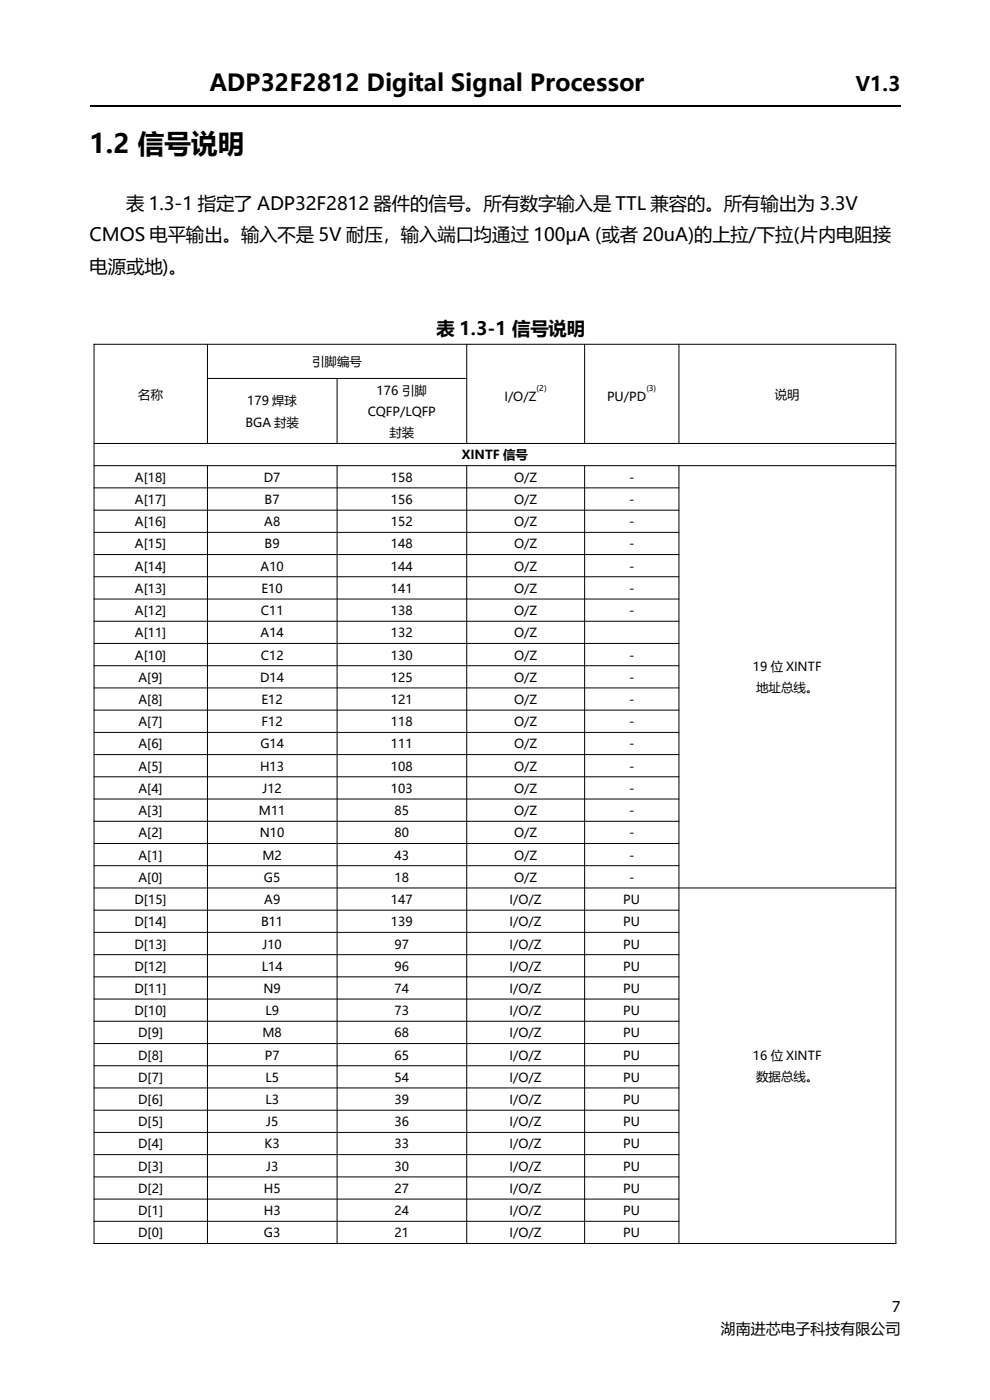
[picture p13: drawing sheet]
<svg xmlns="http://www.w3.org/2000/svg" width="210mm" height="297mm" viewBox="0 0 210 297" stroke-linecap="round" stroke-linejoin="round" font-family="sans-serif">
<defs><g id="words">
<text font-size="5.6" x="19" y="32.5">1.2 信号说明</text>
<text font-size="5" x="44.4" y="19.4">ADP32F2812 Digital Signal Processor</text>
<text font-size="4.2" x="181.6" y="19.4">V1.3</text>
<g font-size="3.9">
<text x="26.8" y="44.5">表 1.3-1 指定了 ADP32F2812 器件的信号。所有数字输入是 TTL 兼容的。所有输出为 3.3V</text>
<text x="19" y="51.2">CMOS 电平输出。输入不是 5V 耐压，输入端口均通过 100μA (或者 20uA)的上拉/下拉(片内电阻接</text>
<text x="19" y="57.8">电源或地)。</text>
<text x="92.6" y="71.1">表 1.3-1 信号说明</text>
</g>
<g font-size="3.2">
<text x="189.3" y="278.4">7</text>
<text x="152.9" y="283">湖南进芯电子科技有限公司</text>
</g>
<g font-size="2.6">
<text x="66.2" y="77.7">引脚编号</text>
<text x="79.9" y="83.7">176 引脚</text>
<text x="29.3" y="84.6">名称</text>
<text x="52.5" y="86">179 焊球</text>
<text x="78" y="88.2">CQFP/LQFP</text>
<text x="107" y="85.1">I/O/Z</text>
<text x="128.8" y="85.1">PU/PD</text>
<text x="164.4" y="84.6">说明</text>
<text x="52.1" y="90.5">BGA 封装</text>
<text x="82.6" y="92.8">封装</text>
<text x="98" y="97.5">XINTF 信号</text>
<text x="28.6" y="102.2">A[18]</text>
<text x="28.6" y="106.9">A[17]</text>
<text x="56" y="102.2">D7</text>
<text x="56.1" y="106.9">B7</text>
<text x="82.9" y="102.2">158</text>
<text x="82.9" y="106.9">156</text>
<text x="109.1" y="102.2">O/Z</text>
<text x="109.1" y="106.9">O/Z</text>
<text x="133.4" y="102.2">-</text>
<text x="133.4" y="106.9">-</text>
<text x="28.6" y="111.7">A[16]</text>
<text x="56" y="111.7">A8</text>
<text x="82.9" y="111.7">152</text>
<text x="109.1" y="111.7">O/Z</text>
<text x="133.4" y="111.7">-</text>
<text x="28.6" y="116.3">A[15]</text>
<text x="56.1" y="116.3">B9</text>
<text x="82.9" y="116.3">148</text>
<text x="109.1" y="116.3">O/Z</text>
<text x="133.4" y="116.3">-</text>
<text x="28.6" y="121.1">A[14]</text>
<text x="28.6" y="125.8">A[13]</text>
<text x="55.3" y="121.1">A10</text>
<text x="55.5" y="125.8">E10</text>
<text x="82.9" y="121.1">144</text>
<text x="82.9" y="125.8">141</text>
<text x="109.1" y="121.1">O/Z</text>
<text x="109.1" y="125.8">O/Z</text>
<text x="133.4" y="121.1">-</text>
<text x="133.4" y="125.8">-</text>
<text x="28.6" y="130.5">A[12]</text>
<text x="55.3" y="130.5">C11</text>
<text x="82.9" y="130.5">138</text>
<text x="109.1" y="130.5">O/Z</text>
<text x="133.4" y="130.5">-</text>
<text x="28.6" y="135.2">A[11]</text>
<text x="55.3" y="135.2">A14</text>
<text x="82.9" y="135.2">132</text>
<text x="109.1" y="135.2">O/Z</text>
<text x="28.6" y="139.9">A[10]</text>
<text x="55.3" y="139.9">C12</text>
<text x="82.9" y="139.9">130</text>
<text x="109.1" y="139.9">O/Z</text>
<text x="133.4" y="139.9">-</text>
<text x="159.7" y="142.3">19 位 XINTF</text>
<text x="29.4" y="144.6">A[9]</text>
<text x="29.4" y="149.3">A[8]</text>
<text x="55.2" y="144.6">D14</text>
<text x="55.5" y="149.3">E12</text>
<text x="82.9" y="144.6">125</text>
<text x="82.9" y="149.3">121</text>
<text x="109.1" y="144.6">O/Z</text>
<text x="109.1" y="149.3">O/Z</text>
<text x="133.4" y="144.6">-</text>
<text x="133.4" y="149.3">-</text>
<text x="160.4" y="146.9">地址总线。</text>
<text x="29.4" y="154.1">A[7]</text>
<text x="55.5" y="154.1">F12</text>
<text x="82.9" y="154.1">118</text>
<text x="109.1" y="154.1">O/Z</text>
<text x="133.4" y="154.1">-</text>
<text x="29.4" y="158.8">A[6]</text>
<text x="55.2" y="158.8">G14</text>
<text x="82.9" y="158.8">111</text>
<text x="109.1" y="158.8">O/Z</text>
<text x="133.4" y="158.8">-</text>
<text x="29.4" y="163.5">A[5]</text>
<text x="55.2" y="163.5">H13</text>
<text x="82.9" y="163.5">108</text>
<text x="109.1" y="163.5">O/Z</text>
<text x="133.4" y="163.5">-</text>
<text x="29.4" y="168.2">A[4]</text>
<text x="29.4" y="172.9">A[3]</text>
<text x="54.9" y="172.9">M11</text>
<text x="55.7" y="168.2">J12</text>
<text x="82.9" y="168.2">103</text>
<text x="83.7" y="172.9">85</text>
<text x="109.1" y="168.2">O/Z</text>
<text x="109.1" y="172.9">O/Z</text>
<text x="133.4" y="168.2">-</text>
<text x="133.4" y="172.9">-</text>
<text x="29.4" y="177.6">A[2]</text>
<text x="55.1" y="177.6">N10</text>
<text x="83.7" y="177.6">80</text>
<text x="109.1" y="177.6">O/Z</text>
<text x="133.4" y="177.6">-</text>
<text x="29.4" y="182.3">A[1]</text>
<text x="55.7" y="182.3">M2</text>
<text x="83.7" y="182.3">43</text>
<text x="109.1" y="182.3">O/Z</text>
<text x="133.4" y="182.3">-</text>
<text x="28.5" y="191.8">D[15]</text>
<text x="29.4" y="187.1">A[0]</text>
<text x="56" y="187.1">G5</text>
<text x="56" y="191.8">A9</text>
<text x="82.9" y="191.8">147</text>
<text x="83.7" y="187.1">18</text>
<text x="108.1" y="191.8">I/O/Z</text>
<text x="109.1" y="187.1">O/Z</text>
<text x="132.2" y="191.8">PU</text>
<text x="133.4" y="187.1">-</text>
<text x="28.5" y="196.5">D[14]</text>
<text x="55.4" y="196.5">B11</text>
<text x="82.9" y="196.5">139</text>
<text x="108.1" y="196.5">I/O/Z</text>
<text x="132.2" y="196.5">PU</text>
<text x="28.5" y="201.2">D[13]</text>
<text x="55.7" y="201.2">J10</text>
<text x="83.7" y="201.2">97</text>
<text x="108.1" y="201.2">I/O/Z</text>
<text x="132.2" y="201.2">PU</text>
<text x="28.5" y="205.9">D[12]</text>
<text x="55.5" y="205.9">L14</text>
<text x="83.7" y="205.9">96</text>
<text x="108.1" y="205.9">I/O/Z</text>
<text x="132.2" y="205.9">PU</text>
<text x="28.5" y="210.6">D[11]</text>
<text x="28.5" y="215.4">D[10]</text>
<text x="55.9" y="210.6">N9</text>
<text x="56.3" y="215.4">L9</text>
<text x="83.7" y="210.6">74</text>
<text x="83.7" y="215.4">73</text>
<text x="108.1" y="210.6">I/O/Z</text>
<text x="108.1" y="215.4">I/O/Z</text>
<text x="132.2" y="210.6">PU</text>
<text x="132.2" y="215.4">PU</text>
<text x="29.3" y="220.1">D[9]</text>
<text x="55.7" y="220.1">M8</text>
<text x="83.7" y="220.1">68</text>
<text x="108.1" y="220.1">I/O/Z</text>
<text x="132.2" y="220.1">PU</text>
<text x="29.3" y="224.8">D[8]</text>
<text x="56.2" y="224.8">P7</text>
<text x="83.7" y="224.8">65</text>
<text x="108.1" y="224.8">I/O/Z</text>
<text x="132.2" y="224.8">PU</text>
<text x="159.7" y="224.8">16 位 XINTF</text>
<text x="29.3" y="229.5">D[7]</text>
<text x="56.3" y="229.5">L5</text>
<text x="83.7" y="229.5">54</text>
<text x="108.1" y="229.5">I/O/Z</text>
<text x="132.2" y="229.5">PU</text>
<text x="160.4" y="229.4">数据总线。</text>
<text x="29.3" y="234.2">D[6]</text>
<text x="29.3" y="238.9">D[5]</text>
<text x="56.3" y="234.2">L3</text>
<text x="56.5" y="238.9">J5</text>
<text x="83.7" y="234.2">39</text>
<text x="83.7" y="238.9">36</text>
<text x="108.1" y="234.2">I/O/Z</text>
<text x="108.1" y="238.9">I/O/Z</text>
<text x="132.2" y="234.2">PU</text>
<text x="132.2" y="238.9">PU</text>
<text x="29.3" y="243.6">D[4]</text>
<text x="56.1" y="243.6">K3</text>
<text x="83.7" y="243.6">33</text>
<text x="108.1" y="243.6">I/O/Z</text>
<text x="132.2" y="243.6">PU</text>
<text x="29.3" y="248.4">D[3]</text>
<text x="56.5" y="248.4">J3</text>
<text x="83.7" y="248.4">30</text>
<text x="108.1" y="248.4">I/O/Z</text>
<text x="132.2" y="248.4">PU</text>
<text x="29.3" y="253.1">D[2]</text>
<text x="29.3" y="257.8">D[1]</text>
<text x="56" y="253.1">H5</text>
<text x="56" y="257.8">H3</text>
<text x="83.7" y="253.1">27</text>
<text x="83.7" y="257.8">24</text>
<text x="108.1" y="253.1">I/O/Z</text>
<text x="108.1" y="257.8">I/O/Z</text>
<text x="132.2" y="253.1">PU</text>
<text x="132.2" y="257.8">PU</text>
<text x="29.3" y="262.5">D[0]</text>
<text x="56" y="262.5">G3</text>
<text x="83.7" y="262.5">21</text>
<text x="108.1" y="262.5">I/O/Z</text>
<text x="132.2" y="262.5">PU</text>
</g>
<g font-size="1.7">
<text x="113.8" y="82.9">(2)</text>
<text x="137.1" y="82.9">(3)</text>
</g>
</g></defs>
<path d="M19 22.5h172" fill="none" stroke="#000" stroke-width=".25"/>
<g fill="none" stroke="#000" stroke-width=".21">
<path d="M19.9 73h170.2M19.9 73v190.9M44 73v21M99 73v21M124 73v21M144 73v21M190 73.1v190.8M19.9 94.1h170.2M19.9 98.8h170.2M43.9 80.3h55.2M44 98.7v165M71.5 80.2v13.8"/>
<path d="M71.5 98.7v165M99 98.7v165M124 98.7v165M144 98.7v165M19.9 103.5h124.2M19.9 108.2h124.2M19.9 112.9h124.2M19.9 117.6h124.2M19.9 122.4h124.2M19.9 127.1h124.2M19.9 131.8h124.2M19.9 136.5h124.2"/>
<path d="M19.9 141.2h124.2M19.9 145.9h124.2M19.9 150.7h124.2M19.9 155.4h124.2M19.9 160.1h124.2M19.9 164.8h124.2M19.9 169.5h124.2M19.9 174.2h124.2M19.9 178.9h124.2M19.9 183.7h124.2M19.9 188.4h170.2M19.9 193.1h124.2"/>
<path d="M19.9 197.8h124.2M19.9 202.5h124.2M19.9 207.2h124.2M19.9 211.9h124.2M19.9 216.7h124.2M19.9 221.4h124.2M19.9 226.1h124.2M19.9 230.8h124.2M19.9 235.5h124.2M19.9 240.2h124.2M19.9 244.9h124.2M19.9 249.7h124.2"/>
<path d="M19.9 254.4h124.2M19.9 259.1h124.2M19.9 263.8h170.2"/>
</g>
<use href="#words"/>
</svg>
